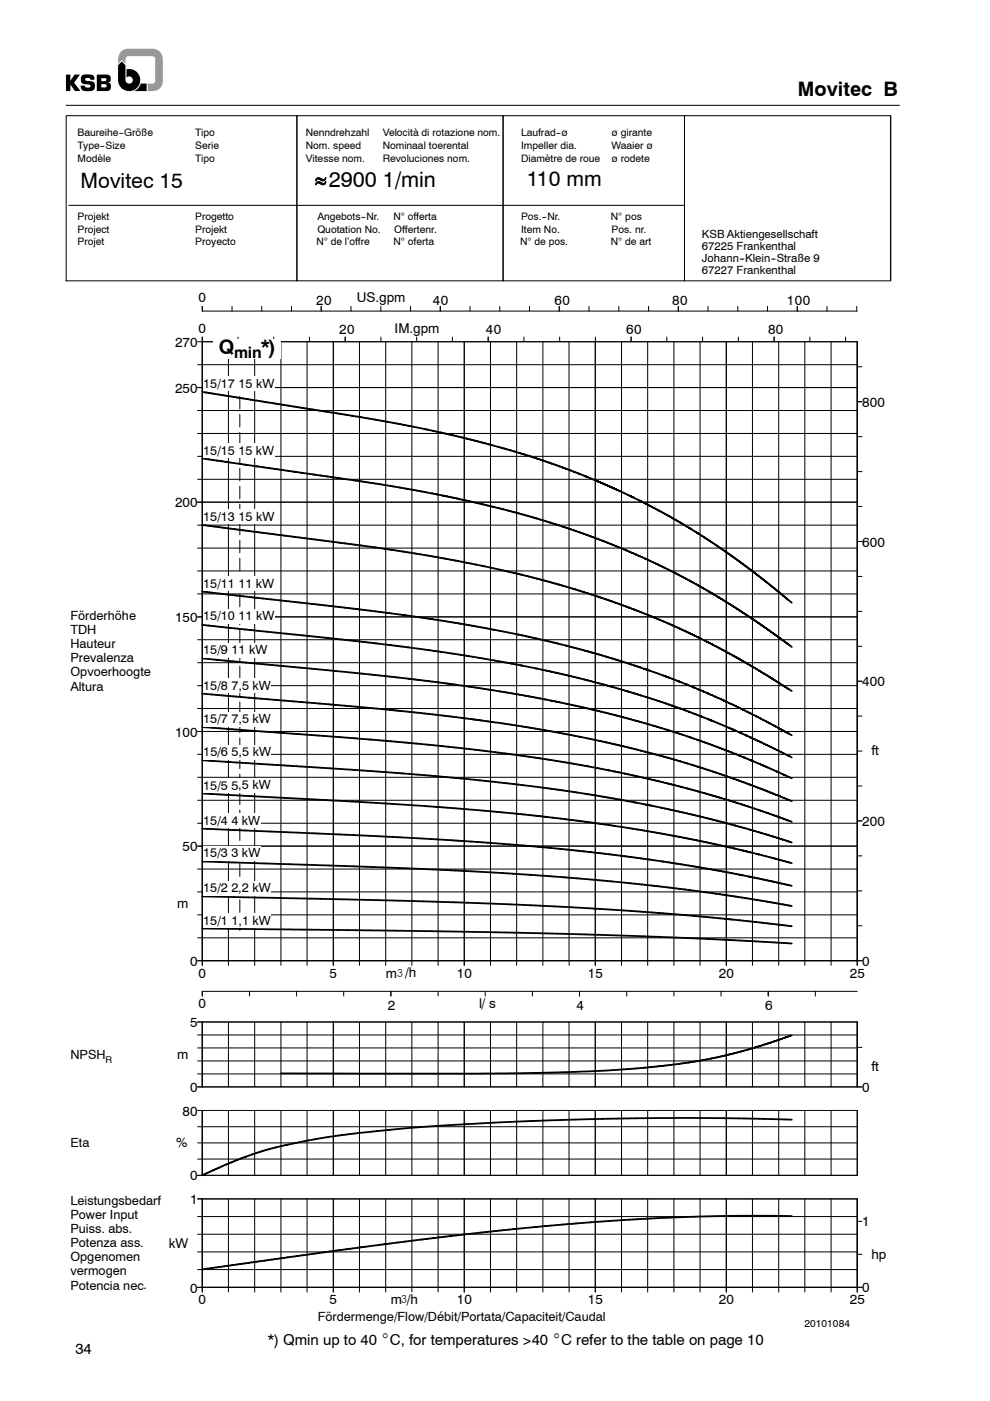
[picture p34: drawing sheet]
<svg xmlns="http://www.w3.org/2000/svg" width="210mm" height="297mm" viewBox="0 0 210 297" stroke-linecap="round" stroke-linejoin="round" font-family="sans-serif">
<defs><g id="words">
<text font-size="4.6" x="69.7" y="39.6">2900 1/min</text>
<g font-size="4.5">
<text x="17.1" y="39.8">Movitec 15</text>
<text x="111.7" y="39.5">110 mm</text>
</g>
<g font-size="4.2">
<text x="169.2" y="20.4">Movitec B</text>
<text x="46.4" y="75">Q</text>
<text x="55.5" y="75">*)</text>
</g>
<text font-size="3.3" x="49.7" y="75.9">min</text>
<g font-size="3.2">
<text x="16" y="287">34</text>
<text x="56.9" y="285.1">*) Qmin up to 40 _C, for temperatures &gt;40 _C refer to the table on page 10</text>
</g>
<g font-size="2.9">
<text x="42.1" y="64">0</text>
<text x="67.1" y="64.7">20</text>
<text x="75.7" y="64">US.gpm</text>
<text x="91.8" y="64.7">40</text>
<text x="117.6" y="64.7">60</text>
<text x="142.6" y="64.7">80</text>
<text x="166.9" y="64.7">100</text>
<text x="42.1" y="70.5">0</text>
<text x="71.9" y="70.8">20</text>
<text x="83.7" y="70.5">IM.gpm</text>
<text x="103" y="70.8">40</text>
<text x="132.8" y="70.8">60</text>
<text x="162.9" y="70.8">80</text>
<text x="37.1" y="73.5">270</text>
<text x="37.1" y="83.3">250</text>
<text x="182.8" y="86.3">800</text>
<text x="37.1" y="107.6">200</text>
<text x="182.8" y="115.9">600</text>
<text x="37.1" y="131.9">150</text>
<text x="182.8" y="145.5">400</text>
<text x="37.1" y="156.2">100</text>
<text x="184.8" y="160.2">ft</text>
<text x="182.8" y="175.1">200</text>
<text x="38.7" y="180.5">50</text>
<text x="37.5" y="192.5">m</text>
<text x="40.3" y="204.8">0</text>
<text x="42.1" y="207.3">0</text>
<text x="69.9" y="207.3">5</text>
<text x="81.8" y="207.3">m#/h</text>
<text x="96.9" y="207.3">10</text>
<text x="124.7" y="207.3">15</text>
<text x="152.4" y="207.3">20</text>
<text x="180.2" y="207.3">25</text>
<text x="182.8" y="204.8">0</text>
<text x="42.1" y="213.8">0</text>
<text x="82.3" y="214.1">2</text>
<text x="101.6" y="213.8">l/ s</text>
<text x="122.3" y="214.1">4</text>
<text x="162.3" y="214.1">6</text>
<text x="40.3" y="217.8">5</text>
<text x="37.5" y="224.5">m</text>
<text x="184.8" y="227.2">ft</text>
<text x="40.3" y="231.5">0</text>
<text x="182.8" y="231.5">0</text>
<text x="38.7" y="236.5">80</text>
<text x="37.4" y="243.2">%</text>
<text x="40.3" y="250.3">0</text>
<text x="40.3" y="255.3">1</text>
<text x="182.8" y="260">1</text>
<text x="35.8" y="264.5">kW</text>
<text x="184.8" y="266.9">hp</text>
<text x="40.3" y="274">0</text>
<text x="182.8" y="274">0</text>
<text x="42.1" y="276.5">0</text>
<text x="69.9" y="276.5">5</text>
<text x="82.9" y="276.5">m#/h</text>
<text x="96.9" y="276.5">10</text>
<text x="124.7" y="276.5">15</text>
<text x="152.4" y="276.5">20</text>
<text x="180.2" y="276.5">25</text>
</g>
<g font-size="2.7">
<text x="43.1" y="82.3">15/17 15 kW</text>
<text x="43.1" y="96.4">15/15 15</text>
<text x="54.3" y="96.4">kW</text>
<text x="43.1" y="110.4">15/13 15 kW</text>
<text x="43.1" y="124.6">15/11 11</text>
<text x="54.3" y="124.6">kW</text>
<text x="14.9" y="131.5">Förderhöhe</text>
<text x="43.1" y="131.5">15/10 11 kW</text>
<text x="14.9" y="134.5">TDH</text>
<text x="14.9" y="137.5">Hauteur</text>
<text x="14.9" y="140.4">Prevalenza</text>
<text x="14.9" y="143.4">Opvoerhoogte</text>
<text x="43.1" y="138.7">15/9 11 kW</text>
<text x="14.9" y="146.4">Altura</text>
<text x="43.1" y="146.2">15/8 7,5 kW</text>
<text x="43.1" y="153.4">15/7 7,5 kW</text>
<text x="43.1" y="160.4">15/6 5,5 kW</text>
<text x="43.1" y="167.4">15/5 5,5 kW</text>
<text x="43.1" y="174.9">15/4 4 kW</text>
<text x="43.1" y="181.8">15/3 3 kW</text>
<text x="43.1" y="189.2">15/2 2,2 kW</text>
<text x="43.1" y="196">15/1 1,1 kW</text>
<text x="14.9" y="224.5">NPSH</text>
<text x="14.9" y="243.2">Eta</text>
<text x="14.9" y="255.5">Leistungsbedarf</text>
<text x="14.9" y="258.5">Power Input</text>
<text x="14.9" y="261.5">Puiss. abs.</text>
<text x="14.9" y="264.5">Potenza ass.</text>
<text x="14.9" y="267.4">Opgenomen</text>
<text x="14.9" y="270.4">vermogen</text>
<text x="14.9" y="273.4">Potencia nec.</text>
<text x="67.4" y="280.1">Fördermenge/Flow/Débit/Portata/Capaciteit/Caudal</text>
</g>
<g font-size="2.4">
<text x="148.9" y="50.5">KSB Aktiengesellschaft</text>
<text x="148.9" y="53.1">67225 Frankenthal</text>
<text x="148.9" y="55.6">Johann--Klein--Straße 9</text>
<text x="148.9" y="58.1">67227 Frankenthal</text>
</g>
<g font-size="2.2">
<text x="16.4" y="28.9">Baureihe--Größe</text>
<text x="41.4" y="28.9">Tipo</text>
<text x="64.9" y="28.9">Nenndrehzahl</text>
<text x="81.2" y="28.9">Velocità di rotazione nom.</text>
<text x="110.5" y="28.9">Laufrad--ø</text>
<text x="129.7" y="28.9">ø girante</text>
<text x="16.4" y="31.6">Type--Size</text>
<text x="16.4" y="34.2">Modèle</text>
<text x="41.4" y="31.6">Serie</text>
<text x="41.4" y="34.2">Tipo</text>
<text x="64.9" y="31.6">Nom. speed</text>
<text x="64.9" y="34.2">Vitesse nom.</text>
<text x="81.2" y="31.6">Nominaal toerental</text>
<text x="81.2" y="34.2">Revoluciones nom.</text>
<text x="110.5" y="31.6">Impeller dia.</text>
<text x="110.5" y="34.2">Diamètre de roue</text>
<text x="129.7" y="31.6">Waaier ø</text>
<text x="129.7" y="34.2">ø rodete</text>
<text x="16.4" y="46.6">Projekt</text>
<text x="41.4" y="46.6">Progetto</text>
<text x="67.3" y="46.6">Angebots--Nr.</text>
<text x="83.5" y="46.7">N° offerta</text>
<text x="110.5" y="46.6">Pos.--Nr.</text>
<text x="129.6" y="46.7">N° pos</text>
<text x="16.4" y="49.3">Project</text>
<text x="16.4" y="52">Projet</text>
<text x="41.4" y="49.3">Projekt</text>
<text x="41.4" y="52">Proyecto</text>
<text x="67.1" y="52">N° de l’offre</text>
<text x="67.3" y="49.3">Quotation No.</text>
<text x="83.5" y="52">N° oferta</text>
<text x="83.6" y="49.3">Offertenr.</text>
<text x="110.3" y="52">N° de pos.</text>
<text x="110.5" y="49.3">Item No.</text>
<text x="129.5" y="52">N° de art</text>
<text x="129.7" y="49.3">Pos. nr.</text>
<text x="170.6" y="281.4">20101084</text>
</g>
<text font-size="2" x="22.4" y="225.4">R</text>
</g></defs>
<path d="M14 22.3h176.8" fill="none" stroke="#000" stroke-width=".21"/>
<path d="M25.7 10.9l.9-.5 .5-.1h5.3a2.16 2.16 0 0 1 2.1 2.1v5a2.08 2.08 0 0 1-2.3 1.9h-.9v-1.6h1a.64 .64 0 0 0 .6-.6v-4.4a.62 .62 0 0 0-.7-.8h-5a.65 .65 0 0 0-.6 .8v.8l-.8-.8-.8 .8a3.3 3.3 0 0 1 .7-2.6z" fill-rule="evenodd" fill="#9a9a9a"/>
<g fill="#000">
<path d="M25 13.8l.8-.8 .8 .8v3.2a.78 .78 0 0 0 .9 .8 .78 .78 0 0 0 .6-1.2 .78 .78 0 0 0-1.3-.2v-1.7a2.35 2.35 0 0 1 2.9 1.9 2.35 2.35 0 0 1-2.1 2.7 2.35 2.35 0 0 1-2.6-2.3z" fill-rule="evenodd"/>
<path d="M29.9 17.7h1.2v1.6h-2.6z" fill-rule="evenodd"/>
</g>
<path d="M29.9 17.7l-.7 1.1-.7 .5z" fill-rule="evenodd" fill="#fff"/>
<g fill="#000">
<path d="M20.5 15.8h2.1a.9 .9 0 0 1 .9 .8 .9 .9 0 0 1-.6 .9 .88 .88 0 0 1 .5 1.5l-.5 .3h-2.4zM17.4 16a1.14 1.14 0 0 0-.2 1.4 1.14 1.14 0 0 0 1.3 .5l.7 .1v.3a.51 .51 0 0 1-.8 .3l-.3-.2-.1-.3h-.9a1.1 1.1 0 0 0 1.5 1.2 1.19 1.19 0 0 0 1.4-.4 1.19 1.19 0 0 0-.1-1.4l-1.8-.5a.58 .58 0 0 1 .4-.5 .58 .58 0 0 1 .6 .2l.1 .2h.8a.99 .99 0 0 0-.3-1 .99 .99 0 0 0-1-.1h-.8zM21.5 16.6h.9l.1 .4-.1 .2h-.9zM21.5 17.8h.7a.36 .36 0 0 1 .4 .4 .36 .36 0 0 1-.4 .3h-.7zM14 15.8h.9v1.3l.9-1.3h1.2l-1.3 1.7 1.4 1.8h-1.2l-1-1.4v1.4h-.9z" fill-rule="evenodd"/>
<path d="M67.2 37.8l.4-.1 1.2 .4 .3-.4-.1 .4-.3 .3-1.2-.4-.6 .4zM67.1 38.7l.6-.2 1.1 .4 .3-.4-.1 .4-.3 .3-1.2-.4-.6 .4z" fill-rule="evenodd"/>
</g>
<g fill="none" stroke="#000" stroke-width=".21">
<path d="M14 24.5h49v35h-49zM63 24.5h43.7v35h-43.7zM69 37.7l.1 .3-.4 .4-1.2-.4-.6 .4 .2-.6 .4-.1 1 .4 .3-.1 .2-.3M69 38.5l.1 .1-.1 .3-.3 .3-1.2-.4-.6 .4 .2-.5 .4-.2 1 .4h.4l.1-.4M106.7 24.5h38.5v35h-38.5zM145.2 24.5h43.7v35h-43.7zM188.9 24.5v35M14.6 43.5h130.6M41.9 77.3h139.9M41.9 72.5h139.9v132.2M42.9 65v1h138.9M42.9 71.5v133.2"/>
<path d="M48.5 72.5v132.2M49.2 65v1M50.5 71.5v1M54 72.5v132.2M55.5 65v1M58.1 71.5v1M59.6 72.5v132.2M61.8 65v1M65.1 72.5v132.2M65.6 71.5v1M68.1 65v1M70.7 72.5v132.2"/>
<path d="M73.2 71.5v1M74.4 65v1M76.2 72.5v132.2M80.8 65v1M80.8 71.5v1M81.8 72.5v132.2M87.1 65v1M87.4 72.5v132.2M88.4 71.5v1M92.9 72.5v132.2M93.4 65v1M95.9 71.5v1"/>
<path d="M98.5 72.5v132.2M99.7 65v1M103.5 71.5v1M104 72.5v132.2M106 65v1M109.6 72.5v132.2M111.1 71.5v1M112.3 65v1M115.1 72.5v132.2M118.6 65v1M118.7 71.5v1M120.7 72.5v131.2"/>
<path d="M124.9 65v1M126.3 72.5v132.2M126.3 71.5v1M131.3 65v1M131.8 72.5v132.2M133.9 71.5v1M137.4 72.5v132.2M137.6 65v1M141.4 71.5v1M142.9 72.5v132.2M143.9 65v1M148.5 72.5v132.2"/>
<path d="M149 71.5v1M150.2 65v1M154.1 72.5v132.2M156.5 65v1M156.6 71.5v1M159.6 72.5v132.2M162.8 65v1M164.2 71.5v1M165.2 72.5v132.2M169.1 65v1M170.7 72.5v132.2M171.8 71.5v1"/>
<path d="M175.4 65v1M176.3 72.5v132.2M179.3 71.5v1M181.7 65v1M181.8 77.8h1M41.9 96.8h139.9M41.9 91.9h139.9M41.9 87h139.9M41.9 82.2h139.9M50.9 84.1v2.6M50.9 87.9v2.6M50.9 91.7v2.6"/>
<path d="M50.9 95.5v2.6M50.9 99.3v2.7M181.8 100h1M181.8 92.6h1M181.8 85.2h1M41.9 116.2h139.9M41.9 111.3h139.9M41.9 106.5h139.9M41.9 101.6h139.9M50.9 103.1v2.7M50.9 106.9v2.7M50.9 110.7v2.7"/>
<path d="M50.9 114.5v2.7M50.9 118.3v2.7M181.8 114.8h1M181.8 107.4h1M41.9 135.6h139.9M41.9 130.8h139.9M41.9 125.9h139.9M41.9 121.1h139.9M50.9 122.2v2.6M50.9 126v2.7M50.9 129.8v2.7M50.9 133.6v2.7"/>
<path d="M50.9 137.4v2.7M181.8 137h1M181.8 129.6h1M181.8 122.2h1M41.9 159.9h139.9M41.9 155.1h139.9M41.9 150.2h139.9M41.9 145.4h139.9M41.9 140.5h139.9M50.9 141.2v2.7M50.9 145v2.7M50.9 148.8v2.7"/>
<path d="M50.9 152.7v2.6M50.9 156.5v2.6M181.8 159.2h1M181.8 151.8h1M181.8 144.4h1M41.9 179.4h139.9M41.9 174.5h139.9M41.9 169.7h139.9M41.9 164.8h139.9M50.9 160.3v2.7M50.9 164.1v2.7M50.9 167.9v2.7"/>
<path d="M50.9 171.7v2.7M50.9 175.5v2.7M50.9 179.3v2.7M181.8 174.1h1M181.8 166.6h1M41.9 198.8h139.9M41.9 194h139.9M41.9 189.1h139.9M41.9 184.3h139.9M50.9 183.2v2.6M50.9 187v2.6M50.9 190.8v2.6"/>
<path d="M50.9 194.6v2.7M181.8 196.3h1M181.8 188.9h1M181.8 181.5h1M41.9 203.7h140.9M41.9 216.7h139.9v13.7M41.9 219.4h139.9M42.9 216.7v13.7M48.5 216.7v13.7M52.9 210.2v1M54 216.7v13.7M59.6 216.7v13.7"/>
<path d="M62.9 210.2v1M65.1 216.7v13.7M70.7 216.7v13.7M72.9 210.2v1M76.2 216.7v13.7M81.8 216.7v13.7M82.9 210.2v1M87.4 216.7v13.7M92.9 216.7v13.7M92.9 210.2v1M98.5 216.7v13.7M102.9 210.2v1"/>
<path d="M104 216.7v13.7M109.6 216.7v13.7M112.9 210.2v1M115.1 216.7v13.7M120.7 216.7v13.7M120.7 203.7v1M122.9 210.2v1M126.3 216.7v13.7M131.8 216.7v13.7M132.9 210.2v1M137.4 216.7v13.7M142.9 216.7v13.7"/>
<path d="M142.9 210.2v1M148.5 216.7v13.7M152.9 210.2v1M154.1 216.7v13.7M159.6 216.7v13.7M162.9 210.2v1M165.2 216.7v13.7M170.7 216.7v13.7M172.9 210.2v1M176.3 216.7v13.7M181.8 210.2h-138.9v1M41.9 235.4h139.9v13.8h-139.9"/>
<path d="M41.9 230.4h140.9M41.9 227.7h139.9M41.9 224.9h139.9M41.9 222.2h139.9M41.9 238.9h139.9M42.9 235.4v13.8M48.5 235.4v13.8M54 235.4v13.8M59.6 235.4v13.8M65.1 235.4v13.8M70.7 235.4v13.8M76.2 235.4v13.8"/>
<path d="M81.8 235.4v13.8M87.4 235.4v13.8M92.9 235.4v13.8M98.5 235.4v13.8M104 235.4v13.8M109.6 235.4v13.8M115.1 235.4v13.8M120.7 235.4v13.8M126.3 235.4v13.8M131.8 235.4v13.8M137.4 235.4v13.8M142.9 235.4v13.8"/>
<path d="M148.5 235.4v13.8M154.1 235.4v13.8M159.6 235.4v13.8M165.2 235.4v13.8M170.7 235.4v13.8M176.3 235.4v13.8M181.8 222.1h1M41.9 254.2h139.9v19.7M41.9 245.7h139.9M41.9 242.3h139.9M41.9 257.9h139.9M42.9 254.2v19.7"/>
<path d="M48.5 254.2v19.7M54 254.2v19.7M59.6 254.2v19.7M65.1 254.2v19.7M70.7 254.2v19.7M76.2 254.2v19.7M81.8 254.2v19.7M87.4 254.2v19.7M92.9 254.2v19.7M98.5 254.2v19.7M104 254.2v19.7M109.6 254.2v19.7"/>
<path d="M115.1 254.2v19.7M120.7 254.2v18.7M126.3 254.2v19.7M131.8 254.2v19.7M137.4 254.2v19.7M142.9 254.2v19.7M148.5 254.2v19.7M154.1 254.2v19.7M159.6 254.2v19.7M165.2 254.2v19.7M170.7 254.2v19.7M176.3 254.2v19.7"/>
<path d="M181.8 259h1M41.9 272.9h140.9M41.9 269.2h139.9M41.9 265.4h139.9M41.9 261.7h139.9M120.7 272.9v1M181.8 265.9h1"/>
</g>
<path d="M66.4 49.7h12.8v2.3h-12.8zM82.8 44.3h10.5v2.3h-10.5zM82.8 49.7h10v2.3h-10zM109.6 49.7h11.6v2.3h-11.6zM128.9 49.7h9.9v2.3h-9.9zM128.9 44.3h7.9v2.3h-7.9z" fill="none" stroke="#fff" stroke-width=".21"/>
<path d="M42.9 83.1l34.8 5.5 12.4 2.4 8.4 1.9 7.3 1.9 5.7 1.6 6.6 2.3 6.3 2.4 7.1 3 6.5 3.2 6.4 3.5 5.6 3.5 6 4.1 6.5 5 5.4 4.4" fill="none" stroke="#000" stroke-width=".38"/>
<path d="M43.1 79.9h15.1v2.9h-15.1z" fill="#fff"/>
<path d="M42.9 97.2l34.4 5 12.1 2 7.9 1.6 8.4 1.9 12 3.4 6.9 2.4 6.5 2.5 6.5 2.8 6 2.9 6 3.3 6.1 3.7 6 3.9 6.2 4.6M167.9 219.5l-8.8 2.9-7.9 2-8 1.3-9.4 .9-8.4 .5-16.1 .5h-49.7M167.9 237.4l-20.5-.4-21.5 .3-20.8 .7-12.9 .7-8.1 .7-14.2 1.6-10.3 2-4 1.1-3.9 1.3-8.8 3.8" fill="none" stroke="#000" stroke-width=".38"/>
<path d="M43.1 94h15.1v3h-15.1z" fill="#fff"/>
<path d="M42.9 111.3l33.4 4.3 12.9 1.9 15.6 3 6.8 1.6 6.6 1.7 6.4 2 7.2 2.4 6.4 2.5 6 2.6 6.4 3.1 5.2 2.7 6 3.6 6.1 3.8" fill="none" stroke="#000" stroke-width=".38"/>
<path d="M43.1 108h15.1v3h-15.1z" fill="#fff"/>
<path d="M42.9 125.4l31.1 3.5 15.7 2.1 16.2 2.7 11.9 2.6 12.9 3.6 6.6 2.1 6.7 2.5 6.1 2.5 6.4 2.9 11.4 6" fill="none" stroke="#000" stroke-width=".38"/>
<path d="M43.1 122.2h15.1v3h-15.1z" fill="#fff"/>
<path d="M42.9 132.5l30.3 3.2 15.6 1.8 14.2 2.2 15.1 3 6.6 1.6 7.1 1.9 6.6 2 5.7 2 11.6 4.5 6.3 2.9 5.9 3" fill="none" stroke="#000" stroke-width=".38"/>
<path d="M43.1 129.1h15.1v3h-15.1z" fill="#fff"/>
<path d="M42.9 139.6l30.9 2.9 15.2 1.7 15.5 2.1 13.1 2.4 13 3 13.3 3.8 11.9 4.3 12.1 5.2" fill="none" stroke="#000" stroke-width=".38"/>
<path d="M43.1 136.3h13.6v3h-13.6z" fill="#fff"/>
<path d="M42.9 147.1l30.7 2.5 15.1 1.5 16.9 2.1 12.6 2.1 13 2.7 13 3.4 12.2 4 11.5 4.5" fill="none" stroke="#000" stroke-width=".38"/>
<path d="M43.1 143.8h14.4v3h-14.4z" fill="#fff"/>
<path d="M42.9 154.1l32.1 2.4 14.1 1.2 13.4 1.5 15.5 2.1 13.3 2.4 12.7 3 11.8 3.4 12.1 4.1" fill="none" stroke="#000" stroke-width=".38"/>
<g fill="#fff">
<path d="M43.1 151h14.4v2.9h-14.4z"/>
<path d="M43.1 151h14.4v3h-14.4z"/>
</g>
<path d="M42.9 161.2l45.6 3 14.5 1.4 14.6 1.7 13.6 2.2 12.6 2.5 12.3 3.1 11.8 3.5" fill="none" stroke="#000" stroke-width=".38"/>
<path d="M43.1 158h14.4v3h-14.4z" fill="#fff"/>
<path d="M42.9 168.3l47.4 2.6 14.5 1.2 12.7 1.3 13 1.7 13.8 2.4 12.5 2.6 11.1 2.9" fill="none" stroke="#000" stroke-width=".38"/>
<path d="M43.1 165h14.4v3h-14.4z" fill="#fff"/>
<path d="M42.9 175.7l45.6 2 15 1 13.3 1.1 13 1.4 14 1.9 13 2.3 11.1 2.4" fill="none" stroke="#000" stroke-width=".38"/>
<path d="M43.1 172.5h12.1v3h-12.1z" fill="#fff"/>
<path d="M42.9 182.6l45.9 1.6 15.7 .8 12.9 .8 12.3 1.1 13.6 1.4 12.8 1.8 11.8 2" fill="none" stroke="#000" stroke-width=".38"/>
<path d="M43.1 179.4h12.1v3h-12.1z" fill="#fff"/>
<path d="M42.9 190l46.2 1.1 28.7 1.1 14.4 .8 12.6 1 12.1 1.1 11 1.3" fill="none" stroke="#000" stroke-width=".38"/>
<path d="M43.1 186.8h14.4v3h-14.4z" fill="#fff"/>
<path d="M42.9 196.9l45.7 .5 29.7 .6 27.2 .9 22.4 1.1" fill="none" stroke="#000" stroke-width=".38"/>
<g fill="#fff">
<path d="M43.1 193.6h14.3v3h-14.3z"/>
<path d="M43.1 193.6h14.4v3h-14.4z"/>
</g>
<path d="M167.9 257.8h-11.6l-12.7 .3-13.5 .7-13.5 1.1-14 1.4-15.2 1.7-44.5 6.1" fill="none" stroke="#000" stroke-width=".38"/>
<path d="M45.4 71.8h14.2v4.3h-14.2z" fill="#fff"/>
<use href="#words"/>
</svg>
